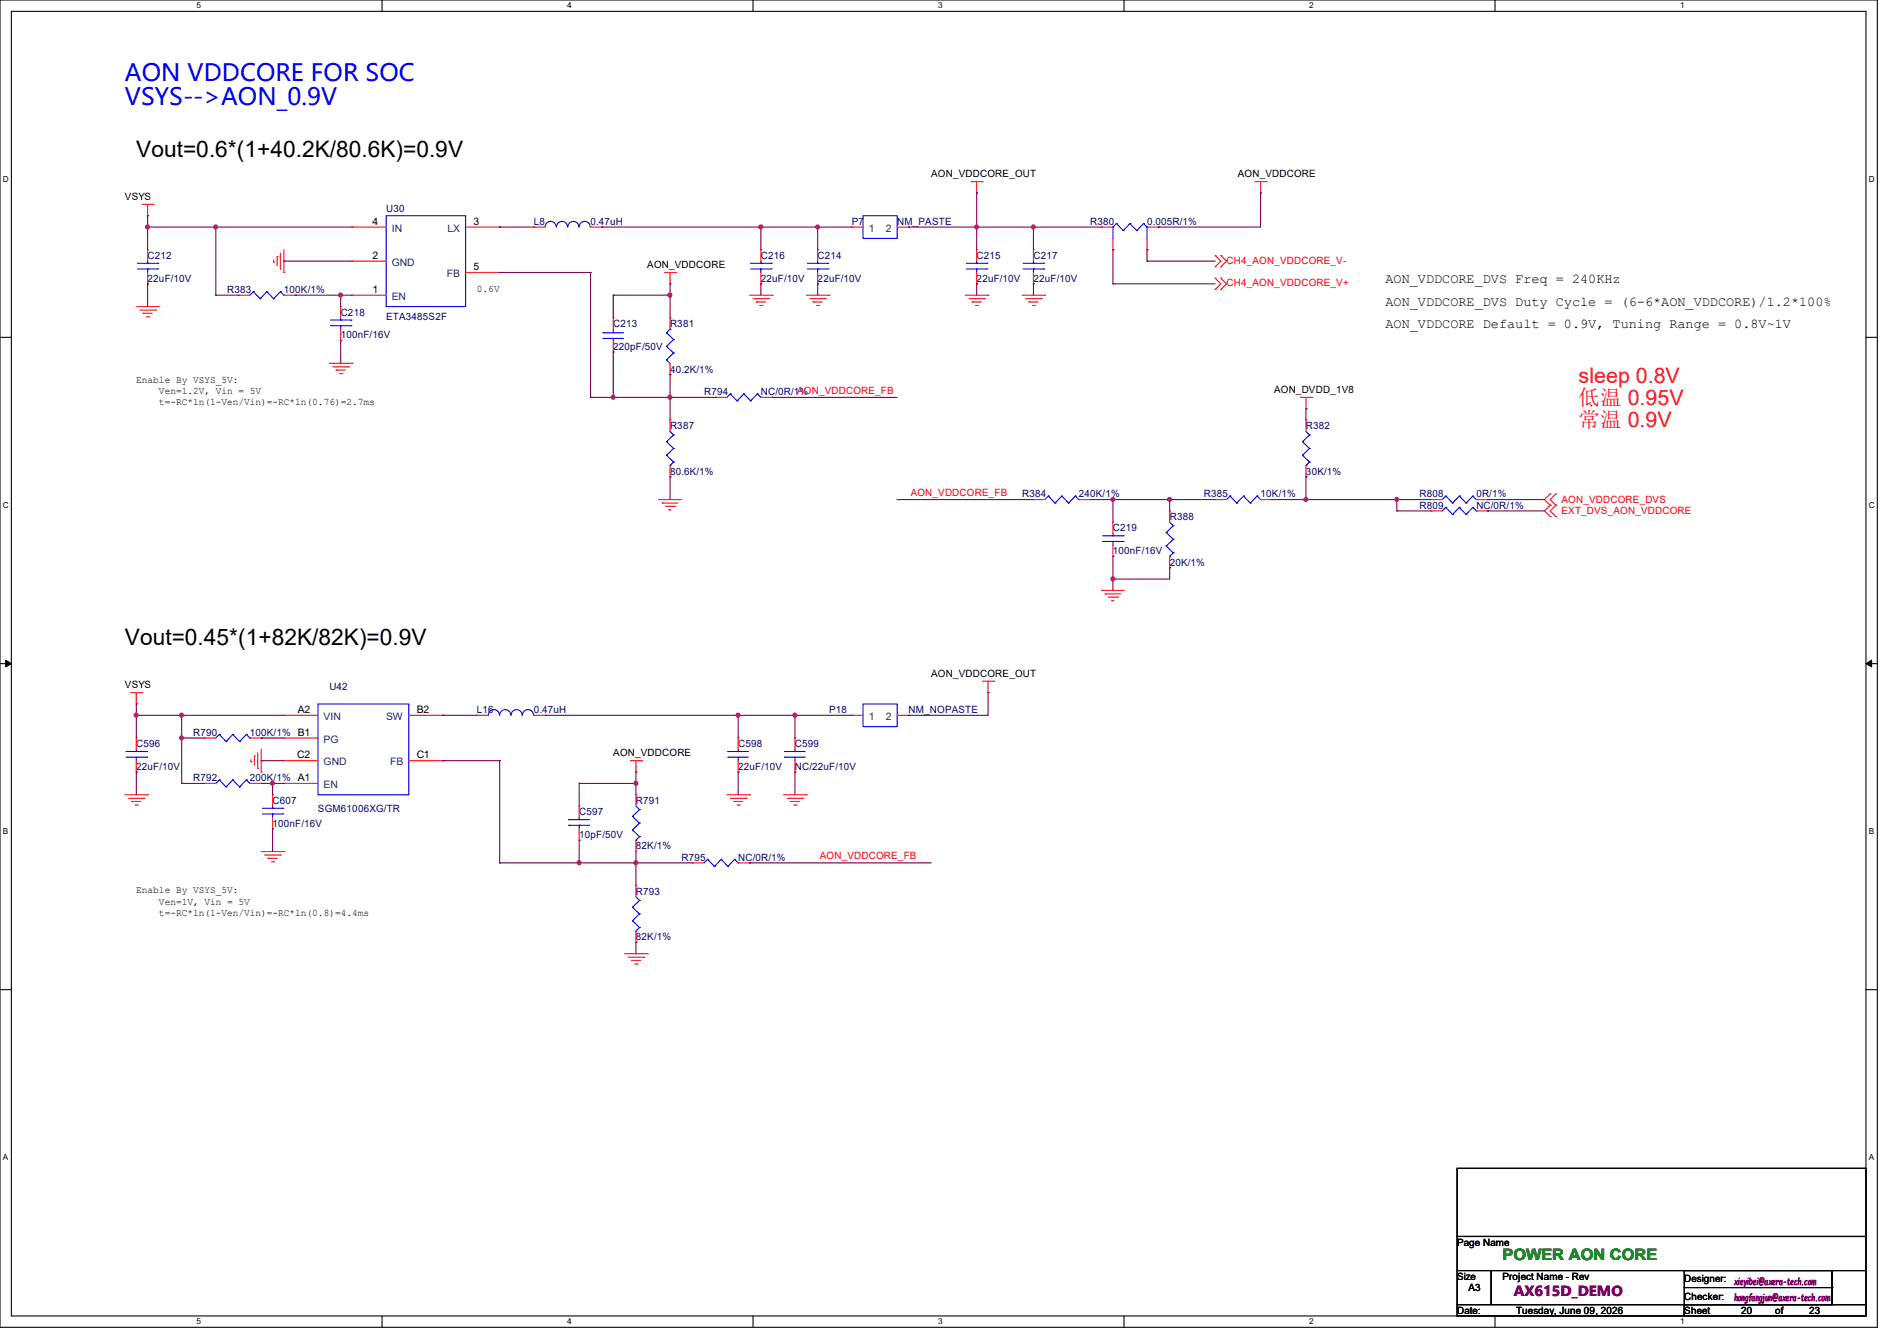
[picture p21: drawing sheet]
<svg xmlns="http://www.w3.org/2000/svg" width="297mm" height="210mm" viewBox="0 0 297 210" stroke-linecap="round" stroke-linejoin="round" font-family="sans-serif">
<defs><g id="words">
<g font-size="3.7" fill="#00f">
<text x="19.6" y="12.7">AON VDDCORE FOR SOC</text>
<text x="19.6" y="16.5">VSYS--&gt;AON_0.9V</text>
</g>
<g font-size="3.6">
<text x="21.3" y="24.5">Vout=0.6*(1+40.2K/80.6K)=0.9V</text>
<text x="19.6" y="101">Vout=0.45*(1+82K/82K)=0.9V</text>
</g>
<g font-size="3.3" fill="#f00">
<text x="247.1" y="59.9">sleep 0.8V</text>
<text x="247.1" y="63.4">低温 0.95V</text>
<text x="247.1" y="66.8">常温 0.9V</text>
</g>
<text font-size="2.5" fill="#008000" x="235.2" y="197.3">POWER AON CORE</text>
<text font-size="2.3" fill="#800080" x="237" y="203">AX615D_DEMO</text>
<g font-size="2.1">
<text x="216.9" y="44.3">AON_VDDCORE_DVS Freq = 240KHz</text>
<text x="216.9" y="47.9">AON_VDDCORE_DVS Duty Cycle = (6-6*AON_VDDCORE)/1.2*100%</text>
<text x="216.9" y="51.4">AON_VDDCORE Default = 0.9V, Tuning Range = 0.8V~1V</text>
</g>
<g font-size="1.6">
<text x="145.8" y="27.8">AON_VDDCORE_OUT</text>
<text x="193.8" y="27.8">AON_VDDCORE</text>
<text x="19.6" y="31.3">VSYS</text>
<text x="58.3" y="35.2">4</text>
<text x="74.1" y="35.2">3</text>
<text x="58.3" y="40.5">2</text>
<text x="101.3" y="42">AON_VDDCORE</text>
<text x="58.3" y="45.8">1</text>
<text x="74.1" y="42.3">5</text>
<text x="74.7" y="45.7">0.6V</text>
<text x="21.3" y="59.9">Enable By VSYS_5V:</text>
<text x="24.9" y="61.7">Ven=1.2V, Vin = 5V</text>
<text x="24.9" y="63.5">t=-RC*ln(1-Ven/Vin)=-RC*ln(0.76)=2.7ms</text>
<text x="199.5" y="61.6">AON_DVDD_1V8</text>
<text x="19.6" y="107.8">VSYS</text>
<text x="145.8" y="106">AON_VDDCORE_OUT</text>
<text x="46.6" y="111.6">A2</text>
<text x="65.2" y="111.6">B2</text>
<text x="46.5" y="118.7">C2</text>
<text x="65.2" y="118.7">C1</text>
<text x="96" y="118.4">AON_VDDCORE</text>
<text x="21.3" y="139.9">Enable By VSYS_5V:</text>
<text x="24.9" y="143.5">t=-RC*ln(1-Ven/Vin)=-RC*ln(0.8)=4.4ms</text>
<text x="24.9" y="141.7">Ven=1V, Vin = 5V</text>
<text x="228.1" y="195.1">Page Name</text>
<text x="228.1" y="200.4">Size</text>
<text x="229.9" y="202.2">A3</text>
<text x="235.2" y="200.4">Project Name - Rev</text>
<text x="263.7" y="200.7">Designer:</text>
<text x="263.7" y="203.6">Checker:</text>
<text x="228.1" y="205.7">Date:</text>
<text x="237.4" y="205.7">Tuesday, June 09, 2026</text>
<text x="263.7" y="205.7">Sheet</text>
<text x="272.6" y="205.7">20</text>
<text x="277.9" y="205.7">of</text>
<text x="283.3" y="205.7">23</text>
</g>
<g font-size="1.6" fill="#000080">
<text x="60.5" y="33.3">U30</text>
<text x="83.6" y="35.2">L8</text>
<text x="92.5" y="35.2">0.47uH</text>
<text x="133.3" y="35.2">P7</text>
<text x="140.5" y="35.2">NM_PASTE</text>
<text x="170.7" y="35.2">R380</text>
<text x="179.6" y="35.2">0.005R/1%</text>
<text x="23.1" y="40.6">C212</text>
<text x="119.1" y="40.6">C216</text>
<text x="128" y="40.6">C214</text>
<text x="152.9" y="40.6">C215</text>
<text x="161.8" y="40.6">C217</text>
<text x="23.1" y="44.1">22uF/10V</text>
<text x="35.6" y="45.9">R383</text>
<text x="44.4" y="45.9">100K/1%</text>
<text x="119.1" y="44.1">22uF/10V</text>
<text x="128" y="44.1">22uF/10V</text>
<text x="152.9" y="44.1">22uF/10V</text>
<text x="161.8" y="44.1">22uF/10V</text>
<text x="53.3" y="49.4">C218</text>
<text x="53.3" y="53">100nF/16V</text>
<text x="60.5" y="50.2">ETA3485S2F</text>
<text x="96" y="51.2">C213</text>
<text x="104.9" y="51.2">R381</text>
<text x="96" y="54.8">220pF/50V</text>
<text x="104.9" y="58.3">40.2K/1%</text>
<text x="110.2" y="61.9">R794</text>
<text x="119.1" y="61.9">NC/0R/1A%ON_VDDCORE_FB</text>
<text x="104.9" y="67.2">R387</text>
<text x="204.5" y="67.2">R382</text>
<text x="104.9" y="74.3">80.6K/1%</text>
<text x="160" y="77.9">R384</text>
<text x="168.9" y="77.9">240K/1%</text>
<text x="188.5" y="77.9">R385</text>
<text x="197.4" y="77.9">10K/1%</text>
<text x="204.5" y="74.3">30K/1%</text>
<text x="222.2" y="77.9">R808</text>
<text x="231.1" y="77.9">0R/1%</text>
<text x="174.2" y="83.2">C219</text>
<text x="183.1" y="81.4">R388</text>
<text x="222.2" y="79.7">R809</text>
<text x="231.1" y="79.7">NC/0R/1%</text>
<text x="174.2" y="86.8">100nF/16V</text>
<text x="183.1" y="88.6">20K/1%</text>
<text x="51.6" y="108.1">U42</text>
<text x="74.7" y="111.7">L16</text>
<text x="83.6" y="111.7">0.47uH</text>
<text x="129.8" y="111.7">P18</text>
<text x="142.2" y="111.7">NM_NOPASTE</text>
<text x="21.3" y="117">C596</text>
<text x="30.2" y="115.2">R790</text>
<text x="39.1" y="115.2">100K/1% B1</text>
<text x="115.6" y="117">C598</text>
<text x="124.5" y="117">C599</text>
<text x="21.3" y="120.6">22uF/10V</text>
<text x="30.2" y="122.3">R792</text>
<text x="39.1" y="122.3">200K/1% A1</text>
<text x="42.7" y="125.9">C607</text>
<text x="99.6" y="125.9">R791</text>
<text x="115.6" y="120.6">22uF/10V</text>
<text x="124.5" y="120.6">NC/22uF/10V</text>
<text x="42.7" y="129.5">100nF/16V</text>
<text x="49.8" y="127.1">SGM61006XG/TR</text>
<text x="90.7" y="127.7">C597</text>
<text x="90.7" y="131.2">10pF/50V</text>
<text x="99.6" y="133">82K/1%</text>
<text x="106.7" y="134.8">R795</text>
<text x="115.6" y="134.8">NC/0R/1%</text>
<text x="99.6" y="140.1">R793</text>
<text x="99.6" y="147.2">82K/1%</text>
</g>
<g font-size="1.6" fill="#004080">
<text x="61.3" y="41.6">GND</text>
<text x="61.3" y="36.3">IN</text>
<text x="70.1" y="36.3">LX</text>
<text x="136" y="36.3">1</text>
<text x="138.7" y="36.3">2</text>
<text x="61.3" y="46.9">EN</text>
<text x="70" y="43.4">FB</text>
<text x="50.7" y="112.7">VIN</text>
<text x="60.5" y="112.7">SW</text>
<text x="136" y="112.7">1</text>
<text x="138.7" y="112.7">2</text>
<text x="50.7" y="116.3">PG</text>
<text x="50.7" y="119.8">GND</text>
<text x="61.1" y="119.8">FB</text>
<text x="50.7" y="123.4">EN</text>
</g>
<g font-size="1.6" fill="#f00">
<text x="192" y="41.3">CH4_AON_VDDCORE_V-</text>
<text x="192" y="44.8">CH4_AON_VDDCORE_V+</text>
<text x="142.6" y="77.7">AON_VDDCORE_FB</text>
<text x="244.5" y="78.8">AON_VDDCORE_DVS</text>
<text x="244.5" y="80.6">EXT_DVS_AON_VDDCORE</text>
<text x="128.4" y="134.6">AON_VDDCORE_FB</text>
</g>
<g font-size="1.6" fill="#800080">
<text x="271.5" y="201.2">xieyibei@axera-tech.com</text>
<text x="271.5" y="203.7">hongfangjun@axera-tech.com</text>
</g>
<g font-size="1.3">
<text x="30.8" y="1.3">5</text>
<text x="88.8" y="1.3">4</text>
<text x="146.9" y="1.3">3</text>
<text x="205" y="1.3">2</text>
<text x="263.1" y="1.3">1</text>
<text x=".5" y="28.4">D</text>
<text x="292.6" y="28.4">D</text>
<text x=".5" y="79.5">C</text>
<text x="292.6" y="79.5">C</text>
<text x=".5" y="130.6">B</text>
<text x="292.6" y="130.6">B</text>
<text x=".5" y="181.7">A</text>
<text x="292.6" y="181.7">A</text>
<text x="30.8" y="207.4">5</text>
<text x="88.8" y="207.4">4</text>
<text x="146.9" y="207.4">3</text>
<text x="205" y="207.4">2</text>
<text x="263.1" y="207.4">1</text>
</g>
</g></defs>
<g fill="none" stroke="#000" stroke-width=".17">
<path d="M0 0h293.9v207.9h-293.9zM1.8 1.8h290.3v204.3h-290.3zM59.8 0v1.8M117.9 0v1.8M176 0v1.8M234.1 0v1.8M0 52.8h1.8M292.1 52.8h1.8M0 103.9h1.8M292.1 103.9h1.8M0 155h1.8M292.1 155h1.8"/>
<path d="M228.1 183h64v10.6h-64zM228.1 193.6h64v5.4h-64zM228.1 199h5.4v5.3h-5.4zM233.5 199h53.3v5.3h-53.3zM263.7 199h23.1v5.3h-23.1zM286.8 199h5.3v5.3h-5.3zM59.8 206.1v1.8M117.9 206.1v1.8M176 206.1v1.8M228.1 204.3h35.6v1.8h-35.6zM234.1 206.1v1.8M263.7 204.3h28.4v1.8h-28.4z"/>
<path d="M263.7 201.6h23.1M286.8 201.6h.1"/>
</g>
<path d="M.9 103.4l.9 .5-.9 .5zM292.1 103.9l.9-.5v1z" fill="#000"/>
<path d="M.9 103.4l.9 .5-.9 .5zM292.1 103.9l.9-.5v1z" fill="none" stroke="#000" stroke-width=".16"/>
<g fill="none" stroke="#f00" stroke-width=".17">
<path d="M22.2 32h1.8M23.1 33.8h.1M23.1 39.1h.1M23.1 32v1.8M23.1 39.1v1.8M24 32h.1M43.9 39.7v2.4M44.4 39.1v3.6M55.1 35.6h.1M55.1 35.6h5.4M72.9 35.6h5.3M78.2 35.6h.1"/>
<path d="M83.6 35.6h.1M83.6 35.6h1.7M92.5 35.6h1.7M94.2 35.6h.1M119.1 39.1h.1M119.1 39.1v1.8M128 39.1h.1M128 39.1v1.8M133.3 35.6h.1M133.3 35.6h1.8M140.5 35.6h1.7M142.2 35.6h.1"/>
<path d="M152 28.4h1.8M152.9 30.2h.1M152.9 39.1h.1M152.9 28.4v1.8M152.9 39.1v1.8M153.8 28.4h.1M161.8 39.1h.1M161.8 39.1v1.8M172.5 35.6h.1M172.5 35.6h1.7M174.2 39.1h.1M174.2 37.3v1.8"/>
<path d="M179.6 39.1h.1M179.6 35.6h1.8M179.6 37.3v1.8M181.4 35.6h.1M196.5 28.4h1.7M197.4 30.2h.1M197.4 28.4v1.8M198.2 28.4h.1M21.3 48h3.6M21.9 48.6h2.4M22.4 49.1h.1M22.4 49.1h1.4"/>
<path d="M22.9 49.6h.4M23.1 44.4h.1M23.1 42.7v1.7M23.3 49.6h.1M24.3 48.6h.1M24.9 48h.1M37.3 46.2h.1M37.3 46.2h1.8M42.8 41.1h.1M42.8 40.7v.4M43.4 40.2h.1M43.4 40.2v1.4"/>
<path d="M43.9 42.1h.1M44.4 42.7h.1M44.4 46.2h1.8M46.2 46.2h.1M51.6 56.9h3.5M52.1 57.4h2.5M52.6 58h.1M52.6 58h1.5M53.2 58.5h.3M53.3 48h.1M53.3 53.3h.1M53.3 48v1.8"/>
<path d="M53.3 51.6v1.7M53.5 58.5h.1M54.6 57.4h.1M55.1 56.9h.1M55.1 46.2h.1M55.1 40.9h.1M55.1 46.2h5.4M55.1 40.9h5.4M72.9 42.7h5.3M78.2 42.7h.1M96 55.1h.1M96 49.8h.1"/>
<path d="M96 49.8v1.8M96 53.3v1.8M104 42.7h1.8M104.9 44.4h.1M104.9 58.7h.1M104.9 49.8h.1M104.9 42.7v1.7M104.9 49.8v1.8M104.9 56.9v1.8M105.8 42.7h.1M117.3 46.2h3.6M117.9 46.8h2.5"/>
<path d="M118.4 47.3h.1M118.4 47.3h1.4M119 47.8h.3M119.1 44.4h.1M119.1 42.7v1.7M119.3 47.8h.1M120.4 46.8h.1M120.9 46.2h.1M126.2 46.2h3.6M126.8 46.8h2.4M127.3 47.3h.1M127.3 47.3h1.4"/>
<path d="M127.8 47.8h.4M128 44.4h.1M128 42.7v1.7M128.2 47.8h.1M129.2 46.8h.1M129.8 46.2h.1M151.1 46.2h3.6M151.7 46.8h2.4M152.2 47.3h.1M152.2 47.3h1.4M152.7 47.8h.4M152.9 44.4h.1"/>
<path d="M152.9 42.7v1.7M153.1 47.8h.1M154.1 46.8h.1M154.7 46.2h.1M160 46.2h3.6M160.6 46.8h2.4M161.1 47.3h.1M161.1 47.3h1.4M161.6 47.8h.4M161.8 44.4h.1M161.8 42.7v1.7M162 47.8h.1"/>
<path d="M163 46.8h.1M163.6 46.2h.1M190.2 45.3h.1M190.2 43.6h.1M190.2 41.8h.1M190.2 40h.1M190.2 43.6l.9 .8-.9 .9M190.2 40l.9 .9-.9 .9M191.1 45.3h.1M191.1 43.6h.1M191.1 41.8h.1M191.1 40h.1"/>
<path d="M191.1 43.6l.9 .8-.9 .9M191.1 40l.9 .9-.9 .9M103.1 78.2h.1M103.1 78.2h3.6M103.7 78.8h.1M103.7 78.8h2.4M104.2 79.3h1.4M104.7 79.8h.1M104.7 79.8h.4M104.9 65.8h.1M104.9 74.7h.1M104.9 65.8v1.8"/>
<path d="M104.9 72.9v1.8M105.6 79.3h.1M112 62.2h.1M112 62.2h1.8M119.1 62.2h1.8M120.9 62.2h.1M161.8 78.2h.1M161.8 78.2h1.8M168.9 78.2h1.8M170.7 78.2h.1M190.2 78.2h.1M190.2 78.2h1.8"/>
<path d="M197.4 78.2h1.7M199.1 78.2h.1M203.6 62.2h1.8M204.5 64h.1M204.5 65.8h.1M204.5 74.7h.1M204.5 62.2v1.8M204.5 65.8v1.8M204.5 72.9v1.8M205.4 62.2h.1M224 78.2h.1M224 78.2h1.8"/>
<path d="M231.1 78.2h1.8M232.9 78.2h.1M242.7 77.3h.1M242.7 79.1h.1M242.7 77.3l-.9 .9 .9 .9M242.7 79.1l-.9 .9 .9 .9M243.6 79.1h.1M243.6 77.3h.1M243.6 77.3l-.9 .9 .9 .9M243.6 79.1l-.9 .9 .9 .9M172.5 92.5h.1M172.5 92.5h3.5"/>
<path d="M173 93h.1M173 93h2.5M173.5 93.5h1.5M174.1 94.1h.1M174.1 94.1h.3M174.2 81.8h.1M174.2 87.1h.1M174.2 81.8v1.8M174.2 85.3v1.8M175 93.5h.1M183.1 80h.1M183.1 88.9h.1"/>
<path d="M183.1 80v1.8M183.1 87.1v1.8M224 80h.1M224 80h1.8M231.1 80h1.8M232.9 80h.1M242.7 80.9h.1M243.6 80.9h.1M20.4 108.5h1.8M21.3 110.2h.1M21.3 115.6h.1M21.3 108.5v1.7"/>
<path d="M21.3 115.6v1.7M21.3 119.1v1.8M22.2 108.5h.1M32 115.6h.1M32 115.6h1.8M39.1 115.6h1.8M39.3 119.3h.1M39.3 119v.3M39.8 118.4h.1M39.8 118.4v1.4M40.3 117.9v2.5M40.9 115.6h.1"/>
<path d="M40.9 117.3v3.6M44.4 112h.1M44.4 115.6h.1M44.4 119.1h.1M44.4 119.1h5.4M44.4 112h5.4M44.4 115.6h5.4M64 119.1h5.3M64 112h5.3M69.3 112h.1M69.3 119.1h.1M74.7 112h.1"/>
<path d="M74.7 112h1.8M83.6 112h1.7M85.3 112h.1M98.7 119.1h1.8M99.6 119.1v1.8M100.5 119.1h.1M115.6 115.6h.1M115.6 115.6v1.7M115.6 119.1v1.8M124.5 115.6h.1M124.5 115.6v1.7M124.5 119.1v1.8"/>
<path d="M133.3 112h.1M133.3 112h1.8M140.5 112h1.7M142.2 112h.1M153.8 106.7h1.8M154.7 108.5h.1M154.7 106.7v1.8M155.6 106.7h.1M19.6 124.5h3.5M20.1 125h2.5M20.6 125.5h.1M20.6 125.5h1.5"/>
<path d="M21.2 126.1h.3M21.3 120.9h.1M21.5 126.1h.1M22.6 125h.1M23.1 124.5h.1M32 122.7h.1M32 122.7h1.8M39.1 122.7h1.8M40.3 120.4h.1M40.9 120.9h.1M40.9 122.7h.1M40.9 133.3h3.5"/>
<path d="M41.4 133.9h2.5M42 134.4h.1M42 134.4h1.4M42.5 135h.3M42.7 124.5h.1M42.7 129.8h.1M42.7 124.5v1.7M42.7 128v1.8M42.8 135h.1M43.9 133.9h.1M44.4 133.3h.1M44.4 122.7h.1"/>
<path d="M44.4 122.7h5.4M90.7 126.2h.1M90.7 131.6h.1M90.7 126.2v1.8M90.7 129.8v1.8M99.6 120.9h.1M99.6 124.5h.1M99.6 133.3h.1M99.6 138.7h.1M99.6 124.5v1.7M99.6 131.6v1.7M99.6 138.7v1.8"/>
<path d="M108.5 135.1h.1M108.5 135.1h1.7M113.8 124.5h3.5M114.3 125h2.5M114.9 125.5h.1M114.9 125.5h1.4M115.4 126.1h.3M115.6 120.9h.1M115.6 135.1h1.7M115.7 126.1h.1M116.8 125h.1M117.3 124.5h.1"/>
<path d="M117.3 135.1h.1M122.7 124.5h3.5M123.2 125h2.5M123.7 125.5h.1M123.7 125.5h1.5M124.3 126.1h.3M124.5 120.9h.1M124.6 126.1h.1M125.7 125h.1M126.2 124.5h.1M97.8 149.4h3.5M98.3 149.9h2.5"/>
<path d="M98.8 150.4h.1M98.8 150.4h1.5M99.4 151h.3M99.6 147.6h.1M99.6 145.8v1.8M99.7 151h.1M100.8 149.9h.1M101.3 149.4h.1"/>
</g>
<g fill="none" stroke="#00f" stroke-width=".17">
<path d="M60.5 33.8h12.4v14.2h-12.4zM85.3 35.6a.87 .87 0 0 1 .9-.9 .87 .87 0 0 1 .9 .9M87.1 35.6a.87 .87 0 0 1 .9-.9 .87 .87 0 0 1 .9 .9M88.9 35.6a.87 .87 0 0 1 .9-.9 .87 .87 0 0 1 .8 .9M90.7 35.6a.87 .87 0 0 1 .8-.9 .87 .87 0 0 1 .9 .9M135.1 33.8h5.4v3.5h-5.4zM174.2 35.6h.1M174.2 35.6v1.7M174.8 35h.1M174.8 35l-.6 .6M174.8 35l1.1 1.1M175.9 36.1h.1"/>
<path d="M176.9 35h.1M176.9 35l-1 1.1M176.9 35l1.1 1.1M178 36.1h.1M179 35h.1M179 35l-1 1.1M179 35l.6 .6M179.6 35.6h.1M179.6 35.6v1.7M21.5 42.1h3.2M21.5 41.2h3.2M23.1 41.2h.1"/>
<path d="M23.1 42.1h.1M23.1 40.9v.3M23.1 42.1v.6M24.7 42.1h.1M24.7 41.2h.1M39.7 45.7h.1M39.7 45.7l-.6 .5M39.7 45.7l1 1.1M40.7 46.8h.1M41.8 45.7h.1M41.8 45.7l-1.1 1.1M41.8 45.7l1 1.1"/>
<path d="M42.8 46.8h.1M43.9 45.7h.1M43.9 45.7l-1.1 1.1M43.9 45.7l.5 .5M44.4 46.2h.1M51.7 51h3.2M51.7 50.1h3.2M53.3 50.1h.1M53.3 51h.1M53.3 49.8v.3M53.3 51v.6M54.9 51h.1"/>
<path d="M54.9 50.1h.1M94.4 52.1h.1M94.4 53h.1M94.4 52.1h3.2M94.4 53h3.2M96 53h.1M96 52.1h.1M96 51.6v.5M96 53v.3M104.4 56.3h.1M104.4 54.2h.1M104.4 52.1h.1"/>
<path d="M104.4 56.3l.5 .6M104.4 54.2l1.1 1.1M104.4 52.1l1.1 1.1M104.9 51.6h.1M104.9 51.6l-.5 .5M105.5 55.3h.1M105.5 53.2h.1M105.5 55.3l-1.1 1M105.5 53.2l-1.1 1M117.5 42.1h3.2M117.5 41.2h3.2M119.1 41.2h.1"/>
<path d="M119.1 42.1h.1M119.1 40.9v.3M119.1 42.1v.6M120.7 42.1h.1M120.7 41.2h.1M126.4 42.1h3.2M126.4 41.2h3.2M128 41.2h.1M128 42.1h.1M128 40.9v.3M128 42.1v.6M129.6 42.1h.1"/>
<path d="M129.6 41.2h.1M151.3 42.1h3.2M151.3 41.2h3.2M152.9 41.2h.1M152.9 42.1h.1M152.9 40.9v.3M152.9 42.1v.6M154.5 42.1h.1M154.5 41.2h.1M160.2 42.1h3.2M160.2 41.2h3.2M161.8 41.2h.1"/>
<path d="M161.8 42.1h.1M161.8 40.9v.3M161.8 42.1v.6M163.4 42.1h.1M163.4 41.2h.1M104.4 69.2h.1M104.4 71.3h.1M104.4 69.2l1.1 1M104.4 71.3l1.1 1M104.9 72.9h.1M104.9 67.6l.6 .5M105.5 68.1h.1"/>
<path d="M105.5 70.2h.1M105.5 72.3h.1M105.5 68.1l-1.1 1.1M105.5 70.2l-1.1 1.1M105.5 72.3l-.6 .6M114.3 61.7h.1M114.3 61.7l-.5 .5M114.3 61.7l1.1 1.1M115.4 62.8h.1M116.5 61.7h.1M116.5 61.7l-1.1 1.1M116.5 61.7l1 1.1"/>
<path d="M117.5 62.8h.1M118.6 61.7h.1M118.6 61.7l-1.1 1.1M118.6 61.7l.5 .5M119.1 62.2h.1M164.1 77.7h.1M164.1 77.7l-.5 .5M164.1 77.7l1.1 1.1M165.2 78.8h.1M166.2 77.7h.1M166.2 77.7l-1 1.1M166.2 77.7l1.1 1.1"/>
<path d="M167.3 78.8h.1M168.4 77.7h.1M168.4 77.7l-1.1 1.1M168.4 77.7l.5 .5M168.9 78.2h.1M192.6 77.7h.1M192.6 77.7l-.6 .5M192.6 77.7l1 1.1M193.6 78.8h.1M194.7 77.7h.1M194.7 77.7l-1.1 1.1M194.7 77.7l1 1.1"/>
<path d="M195.7 78.8h.1M196.8 77.7h.1M196.8 77.7l-1.1 1.1M196.8 77.7l.6 .5M197.4 78.2h.1M203.9 69.2h.1M203.9 71.3h.1M203.9 69.2l1.1 1M203.9 71.3l1.1 1M204.5 72.9h.1M204.5 67.6l.5 .5M205 68.1h.1"/>
<path d="M205 70.2h.1M205 72.3h.1M205 68.1l-1.1 1.1M205 70.2l-1.1 1.1M205 72.3l-.5 .6M226.4 77.7h.1M226.4 79.5h.1M226.4 77.7l-.6 .5M226.4 77.7l1 1.1M226.4 79.5l-.6 .5M226.4 79.5l1 1.1M227.4 78.8h.1"/>
<path d="M228.5 77.7h.1M228.5 79.5h.1M228.5 77.7l-1.1 1.1M228.5 77.7l1 1.1M228.5 79.5l-1.1 1.1M228.5 79.5l1 1.1M229.5 78.8h.1M230.6 77.7h.1M230.6 79.5h.1M230.6 77.7l-1.1 1.1M230.6 77.7l.5 .5M230.6 79.5l-1.1 1.1"/>
<path d="M230.6 79.5l.5 .5M231.1 78.2h.1M172.6 84.8h3.3M172.6 83.9h3.3M174.2 83.9h.1M174.2 84.8h.1M174.2 83.6v.3M174.2 84.8v.5M175.9 84.8h.1M175.9 83.9h.1M182.6 83.4h.1M182.6 85.5h.1"/>
<path d="M182.6 83.4l1.1 1.1M182.6 85.5l1.1 1.1M183.1 87.1h.1M183.1 81.8l.6 .5M183.7 82.3h.1M183.7 84.5h.1M183.7 86.6h.1M183.7 82.3l-1.1 1.1M183.7 84.5l-1.1 1M183.7 86.6l-.6 .5M227.4 80.6h.1M229.5 80.6h.1"/>
<path d="M231.1 80h.1M19.7 118.6h3.2M19.7 117.7h3.2M21.3 117.7h.1M21.3 118.6h.1M21.3 117.3v.4M21.3 118.6v.5M22.9 118.6h.1M22.9 117.7h.1M34.3 115h.1M34.3 115l-.5 .6M34.3 115l1.1 1.1"/>
<path d="M35.4 116.1h.1M36.4 115h.1M36.4 115l-1 1.1M36.4 115l1.1 1.1M37.5 116.1h.1M38.6 115h.1M38.6 115l-1.1 1.1M38.6 115l.5 .6M39.1 115.6h.1M49.8 110.2h14.2v14.3h-14.2zM76.5 112a.87 .87 0 0 1 .8-.9 .87 .87 0 0 1 .9 .9M78.2 112a.87 .87 0 0 1 .9-.9 .87 .87 0 0 1 .9 .9"/>
<path d="M80 112a.87 .87 0 0 1 .9-.9 .87 .87 0 0 1 .8 .9M81.8 112a.87 .87 0 0 1 .9-.9 .87 .87 0 0 1 .8 .9M114 118.6h.1M114 117.7h.1M114 118.6h3.2M114 117.7h3.2M115.6 117.7h.1M115.6 118.6h.1M115.6 117.3v.4M115.6 118.6v.5M122.9 118.6h.1M122.9 117.7h.1"/>
<path d="M122.9 118.6h3.2M122.9 117.7h3.2M124.5 117.7h.1M124.5 118.6h.1M124.5 117.3v.4M124.5 118.6v.5M135.1 110.2h5.4v3.6h-5.4zM34.3 122.1h.1M34.3 122.1l-.5 .6M34.3 122.1l1.1 1.1M35.4 123.2h.1M36.4 122.1h.1"/>
<path d="M36.4 122.1l-1 1.1M36.4 122.1l1.1 1.1M37.5 123.2h.1M38.6 122.1h.1M38.6 122.1l-1.1 1.1M38.6 122.1l.5 .6M39.1 122.7h.1M41.1 127.5h3.2M41.1 126.6h3.2M42.7 126.6h.1M42.7 127.5h.1M42.7 126.2v.4"/>
<path d="M42.7 127.5v.5M44.3 127.5h.1M44.3 126.6h.1M89.1 129.2h.1M89.1 128.4h.1M89.1 129.2h3.2M89.1 128.4h3.2M90.7 128.4h.1M90.7 129.2h.1M90.7 128v.4M90.7 129.2v.6M99 127.8h.1"/>
<path d="M99 130h.1M99 127.8l1.1 1.1M99 130l1.1 1M99.6 131.6h.1M99.6 126.2l.5 .6M100.1 126.8h.1M100.1 128.9h.1M100.1 131h.1M100.1 126.8l-1.1 1M100.1 128.9l-1.1 1.1M100.1 131l-.5 .6M110.8 134.6h.1"/>
<path d="M110.8 134.6l-.6 .5M110.8 134.6l1 1.1M111.8 135.7h.1M112.9 134.6h.1M112.9 134.6l-1.1 1.1M112.9 134.6l1.1 1.1M114 135.7h.1M115 134.6h.1M115 134.6l-1 1.1M115 134.6l.6 .5M115.6 135.1h.1M99 142.1h.1"/>
<path d="M99 144.2h.1M99 142.1l1.1 1M99 144.2l1.1 1M99.6 145.8h.1M99.6 140.5l.5 .5M100.1 141h.1M100.1 143.1h.1M100.1 145.2h.1M100.1 145.2l-.5 .6M100.1 141l-1.1 1.1M100.1 143.1l-1.1 1.1"/>
</g>
<path d="M23.1 33.8h.1M23.1 35.6h.1M23.1 33.8v1.8M23.1 35.6h10.7M152.9 30.2h.1M152.9 30.2v5.4M174.2 44.4h.1M174.2 44.4h16M179.6 40.9h.1M179.6 40.9h10.6" fill="none" stroke="#800040" stroke-width=".17"/>
<circle cx="23.1" cy="35.5" r=".32" fill="#f0f"/>
<circle cx="23.1" cy="35.5" r=".32" fill="none" stroke="#f0f" stroke-width=".17"/>
<path d="M23.1 35.6h.1M23.1 35.6v3.5M33.8 35.6h.1M33.8 35.6v10.6M33.8 35.6h21.3" fill="none" stroke="#800040" stroke-width=".17"/>
<circle cx="33.8" cy="35.5" r=".32" fill="#f0f"/>
<circle cx="33.8" cy="35.5" r=".32" fill="none" stroke="#f0f" stroke-width=".17"/>
<path d="M78.2 35.6h.1M78.2 35.6h5.4M94.2 35.6h.1M94.2 35.6h24.9" fill="none" stroke="#800040" stroke-width=".17"/>
<circle cx="119.1" cy="35.5" r=".32" fill="#f0f"/>
<circle cx="119.1" cy="35.5" r=".32" fill="none" stroke="#f0f" stroke-width=".17"/>
<path d="M119.1 35.6h.1M119.1 35.6v3.5M119.1 35.6h14.2M128 35.6h.1" fill="none" stroke="#800040" stroke-width=".17"/>
<circle cx="128" cy="35.5" r=".32" fill="#f0f"/>
<circle cx="128" cy="35.5" r=".32" fill="none" stroke="#f0f" stroke-width=".17"/>
<path d="M128 35.6h.1M128 35.6v3.5M142.2 35.6h.1M142.2 35.6h10.7" fill="none" stroke="#800040" stroke-width=".17"/>
<circle cx="152.9" cy="35.5" r=".32" fill="#f0f"/>
<circle cx="152.9" cy="35.5" r=".32" fill="none" stroke="#f0f" stroke-width=".17"/>
<path d="M152.9 35.6h.1M152.9 35.6v3.5M152.9 35.6h19.6M161.8 35.6h.1" fill="none" stroke="#800040" stroke-width=".17"/>
<circle cx="161.8" cy="35.5" r=".32" fill="#f0f"/>
<circle cx="161.8" cy="35.5" r=".32" fill="none" stroke="#f0f" stroke-width=".17"/>
<g fill="none" stroke="#800040" stroke-width=".17">
<path d="M161.8 35.6h.1M161.8 35.6v3.5M181.4 35.6h.1M181.4 35.6h16M23.1 44.4h.1M23.1 44.4v3.6M33.8 46.2h.1M33.8 46.2h3.5M44.4 40.9h.1M44.4 40.9h10.7M46.2 46.2h.1M46.2 46.2h8.9"/>
<path d="M53.3 46.2h.1M78.2 42.7h.1M78.2 42.7h14.3"/>
</g>
<circle cx="53.3" cy="46.2" r=".32" fill="#f0f"/>
<circle cx="53.3" cy="46.2" r=".32" fill="none" stroke="#f0f" stroke-width=".17"/>
<g fill="none" stroke="#800040" stroke-width=".17">
<path d="M53.3 46.2h.1M53.3 53.3h.1M53.3 46.2v1.8M53.3 53.3v3.6M119.1 44.4h.1M119.1 44.4v1.8M128 44.4h.1M128 44.4v1.8M152.9 44.4h.1M152.9 44.4v1.8M161.8 44.4h.1M161.8 44.4v1.8"/>
<path d="M140.5 78.2h.1M140.5 78.2h21.3M170.7 78.2h.1M170.7 78.2h12.4M174.2 78.2h.1M174.2 78.2v3.6M204.5 74.7h.1M204.5 74.7v3.5"/>
</g>
<circle cx="174.2" cy="78.2" r=".32" fill="#f0f"/>
<circle cx="174.2" cy="78.2" r=".32" fill="none" stroke="#f0f" stroke-width=".17"/>
<path d="M183.1 78.2h.1M183.1 78.2v1.8M183.1 78.2h7.1" fill="none" stroke="#800040" stroke-width=".17"/>
<circle cx="183.1" cy="78.2" r=".32" fill="#f0f"/>
<circle cx="183.1" cy="78.2" r=".32" fill="none" stroke="#f0f" stroke-width=".17"/>
<path d="M199.1 78.2h.1M199.1 78.2h5.4" fill="none" stroke="#800040" stroke-width=".17"/>
<circle cx="204.4" cy="78.2" r=".32" fill="#f0f"/>
<circle cx="204.4" cy="78.2" r=".32" fill="none" stroke="#f0f" stroke-width=".17"/>
<path d="M204.5 78.2h.1M204.5 78.2h19.5M218.7 78.2h.1" fill="none" stroke="#800040" stroke-width=".17"/>
<circle cx="218.7" cy="78.2" r=".32" fill="#f0f"/>
<circle cx="218.7" cy="78.2" r=".32" fill="none" stroke="#f0f" stroke-width=".17"/>
<path d="M218.7 78.2h.1M218.7 78.2v1.8M232.9 78.2h.1M232.9 78.2h8.9M174.2 87.1h.1M174.2 87.1v3.6M218.7 80h.1M218.7 80h5.3M232.9 80h.1M232.9 80h8.9" fill="none" stroke="#800040" stroke-width=".17"/>
<circle cx="174.2" cy="90.7" r=".32" fill="#f0f"/>
<circle cx="174.2" cy="90.7" r=".32" fill="none" stroke="#f0f" stroke-width=".17"/>
<g fill="none" stroke="#800040" stroke-width=".17">
<path d="M197.4 30.2h.1M197.4 30.2v5.4M104.9 58.7h.1M104.9 44.4h.1M104.9 44.4v1.8M104.9 58.7v3.5h-8.9M96 62.2h.1M104.9 74.7h.1M104.9 74.7v3.5M204.5 64h.1M204.5 64v1.8M174.2 90.7h.1"/>
<path d="M174.2 90.7v1.8M183.1 88.9h.1M183.1 88.9v1.8h-8.9"/>
</g>
<circle cx="104.9" cy="46.2" r=".32" fill="#f0f"/>
<circle cx="104.9" cy="46.2" r=".32" fill="none" stroke="#f0f" stroke-width=".17"/>
<path d="M92.5 42.7h.1M92.5 42.7v19.5M96 46.2h.1M96 55.1h.1M96 46.2v3.6M96 55.1v7.1h-3.5M96 46.2h8.9M104.9 46.2h.1M104.9 46.2v3.6M92.5 62.2h.1M104.9 62.2h.1M104.9 62.2v3.6" fill="none" stroke="#800040" stroke-width=".17"/>
<circle cx="96" cy="62.2" r=".32" fill="#f0f"/>
<circle cx="96" cy="62.2" r=".32" fill="none" stroke="#f0f" stroke-width=".17"/>
<path d="M104.9 62.2h7.1M112 62.2h.1" fill="none" stroke="#800040" stroke-width=".17"/>
<circle cx="104.9" cy="62.2" r=".32" fill="#f0f"/>
<circle cx="104.9" cy="62.2" r=".32" fill="none" stroke="#f0f" stroke-width=".17"/>
<path d="M174.2 39.1h.1M174.2 39.1v5.3M179.6 39.1h.1M179.6 39.1v1.8M21.3 110.2h.1M21.3 112h.1M21.3 110.2v1.8M21.3 112h7.1M154.7 108.5h.1M154.7 108.5v3.5" fill="none" stroke="#800040" stroke-width=".17"/>
<circle cx="21.3" cy="112" r=".32" fill="#f0f"/>
<circle cx="21.3" cy="112" r=".32" fill="none" stroke="#f0f" stroke-width=".17"/>
<path d="M21.3 112h.1M21.3 112v3.6M28.4 112h.1M28.4 112h16" fill="none" stroke="#800040" stroke-width=".17"/>
<circle cx="28.4" cy="112" r=".32" fill="#f0f"/>
<circle cx="28.4" cy="112" r=".32" fill="none" stroke="#f0f" stroke-width=".17"/>
<path d="M28.4 112h.1M28.4 112v3.6M69.3 112h.1M69.3 112h5.4M85.3 112h30.3M115.6 112h.1" fill="none" stroke="#800040" stroke-width=".17"/>
<circle cx="115.5" cy="112" r=".32" fill="#f0f"/>
<circle cx="115.5" cy="112" r=".32" fill="none" stroke="#f0f" stroke-width=".17"/>
<path d="M115.6 112h.1M115.6 112v3.6M115.6 112h17.7M124.5 112h.1" fill="none" stroke="#800040" stroke-width=".17"/>
<circle cx="124.4" cy="112" r=".32" fill="#f0f"/>
<circle cx="124.4" cy="112" r=".32" fill="none" stroke="#f0f" stroke-width=".17"/>
<path d="M28.4 115.6h.1M28.4 115.6v7.1M124.5 112h.1M124.5 112v3.6M142.2 112h.1M142.2 112h12.5" fill="none" stroke="#800040" stroke-width=".17"/>
<circle cx="28.4" cy="115.5" r=".32" fill="#f0f"/>
<circle cx="28.4" cy="115.5" r=".32" fill="none" stroke="#f0f" stroke-width=".17"/>
<g fill="none" stroke="#800040" stroke-width=".17">
<path d="M28.4 115.6h.1M28.4 115.6h3.6M40.9 115.6h.1M40.9 119.1h.1M40.9 115.6h3.5M40.9 119.1h3.5M69.3 119.1h.1M69.3 119.1h8.9M78.2 119.1h.1M78.2 119.1v16M21.3 120.9h.1M21.3 120.9v3.6"/>
<path d="M28.4 122.7h.1M28.4 122.7h3.6M40.9 122.7h1.8M42.7 122.7h.1M78.2 135.1h.1M78.2 135.1h21.4M90.7 122.7h.1M90.7 131.6h.1M90.7 135.1h.1M90.7 122.7v3.5M90.7 131.6v3.5M99.6 135.1h.1"/>
<path d="M99.6 133.3v1.8M115.6 120.9h.1M115.6 120.9v3.6M124.5 120.9h.1M124.5 120.9v3.6"/>
</g>
<circle cx="99.5" cy="135.1" r=".32" fill="#f0f"/>
<circle cx="99.5" cy="135.1" r=".32" fill="none" stroke="#f0f" stroke-width=".17"/>
<circle cx="90.7" cy="135.1" r=".32" fill="#f0f"/>
<circle cx="90.7" cy="135.1" r=".32" fill="none" stroke="#f0f" stroke-width=".17"/>
<path d="M90.7 122.7h.1M99.6 135.1h.1M99.6 120.9h.1M99.6 120.9v1.8h-8.9M99.6 135.1v3.6M99.6 147.6h.1M99.6 147.6v1.8" fill="none" stroke="#800040" stroke-width=".17"/>
<circle cx="99.5" cy="122.7" r=".32" fill="#f0f"/>
<circle cx="99.5" cy="122.7" r=".32" fill="none" stroke="#f0f" stroke-width=".17"/>
<path d="M120.9 62.2h.1M120.9 62.2h19.6M42.7 122.7h.1M42.7 122.7v1.8M99.6 122.7h.1M99.6 135.1h.1M99.6 122.7v1.8M99.6 135.1h8.9M117.3 135.1h.1M117.3 135.1h28.5" fill="none" stroke="#800040" stroke-width=".17"/>
<circle cx="42.7" cy="122.7" r=".32" fill="#f0f"/>
<circle cx="42.7" cy="122.7" r=".32" fill="none" stroke="#f0f" stroke-width=".17"/>
<path d="M42.7 129.8h.1M42.7 129.8v3.5M42.7 122.7h1.7M44.4 122.7h.1" fill="none" stroke="#800040" stroke-width=".17"/>
<circle cx="23.1" cy="35.5" r=".32" fill="#f0f"/>
<circle cx="23.1" cy="35.5" r=".32" fill="none" stroke="#f0f" stroke-width=".17"/>
<circle cx="33.8" cy="35.5" r=".32" fill="#f0f"/>
<circle cx="33.8" cy="35.5" r=".32" fill="none" stroke="#f0f" stroke-width=".17"/>
<circle cx="119.1" cy="35.5" r=".32" fill="#f0f"/>
<circle cx="119.1" cy="35.5" r=".32" fill="none" stroke="#f0f" stroke-width=".17"/>
<circle cx="128" cy="35.5" r=".32" fill="#f0f"/>
<circle cx="128" cy="35.5" r=".32" fill="none" stroke="#f0f" stroke-width=".17"/>
<circle cx="152.9" cy="35.5" r=".32" fill="#f0f"/>
<circle cx="152.9" cy="35.5" r=".32" fill="none" stroke="#f0f" stroke-width=".17"/>
<circle cx="161.8" cy="35.5" r=".32" fill="#f0f"/>
<circle cx="161.8" cy="35.5" r=".32" fill="none" stroke="#f0f" stroke-width=".17"/>
<circle cx="53.3" cy="46.2" r=".32" fill="#f0f"/>
<circle cx="53.3" cy="46.2" r=".32" fill="none" stroke="#f0f" stroke-width=".17"/>
<circle cx="174.2" cy="78.2" r=".32" fill="#f0f"/>
<circle cx="174.2" cy="78.2" r=".32" fill="none" stroke="#f0f" stroke-width=".17"/>
<circle cx="183.1" cy="78.2" r=".32" fill="#f0f"/>
<circle cx="183.1" cy="78.2" r=".32" fill="none" stroke="#f0f" stroke-width=".17"/>
<circle cx="204.4" cy="78.2" r=".32" fill="#f0f"/>
<circle cx="204.4" cy="78.2" r=".32" fill="none" stroke="#f0f" stroke-width=".17"/>
<circle cx="218.7" cy="78.2" r=".32" fill="#f0f"/>
<circle cx="218.7" cy="78.2" r=".32" fill="none" stroke="#f0f" stroke-width=".17"/>
<circle cx="174.2" cy="90.7" r=".32" fill="#f0f"/>
<circle cx="174.2" cy="90.7" r=".32" fill="none" stroke="#f0f" stroke-width=".17"/>
<circle cx="104.9" cy="46.2" r=".32" fill="#f0f"/>
<circle cx="104.9" cy="46.2" r=".32" fill="none" stroke="#f0f" stroke-width=".17"/>
<circle cx="96" cy="62.2" r=".32" fill="#f0f"/>
<circle cx="96" cy="62.2" r=".32" fill="none" stroke="#f0f" stroke-width=".17"/>
<circle cx="104.9" cy="62.2" r=".32" fill="#f0f"/>
<circle cx="104.9" cy="62.2" r=".32" fill="none" stroke="#f0f" stroke-width=".17"/>
<circle cx="21.3" cy="112" r=".32" fill="#f0f"/>
<circle cx="21.3" cy="112" r=".32" fill="none" stroke="#f0f" stroke-width=".17"/>
<circle cx="28.4" cy="112" r=".32" fill="#f0f"/>
<circle cx="28.4" cy="112" r=".32" fill="none" stroke="#f0f" stroke-width=".17"/>
<circle cx="115.5" cy="112" r=".32" fill="#f0f"/>
<circle cx="115.5" cy="112" r=".32" fill="none" stroke="#f0f" stroke-width=".17"/>
<circle cx="124.4" cy="112" r=".32" fill="#f0f"/>
<circle cx="124.4" cy="112" r=".32" fill="none" stroke="#f0f" stroke-width=".17"/>
<circle cx="28.4" cy="115.5" r=".32" fill="#f0f"/>
<circle cx="28.4" cy="115.5" r=".32" fill="none" stroke="#f0f" stroke-width=".17"/>
<circle cx="99.5" cy="135.1" r=".32" fill="#f0f"/>
<circle cx="99.5" cy="135.1" r=".32" fill="none" stroke="#f0f" stroke-width=".17"/>
<circle cx="90.7" cy="135.1" r=".32" fill="#f0f"/>
<circle cx="90.7" cy="135.1" r=".32" fill="none" stroke="#f0f" stroke-width=".17"/>
<circle cx="99.5" cy="122.7" r=".32" fill="#f0f"/>
<circle cx="99.5" cy="122.7" r=".32" fill="none" stroke="#f0f" stroke-width=".17"/>
<circle cx="42.7" cy="122.7" r=".32" fill="#f0f"/>
<circle cx="42.7" cy="122.7" r=".32" fill="none" stroke="#f0f" stroke-width=".17"/>
<use href="#words"/>
</svg>
